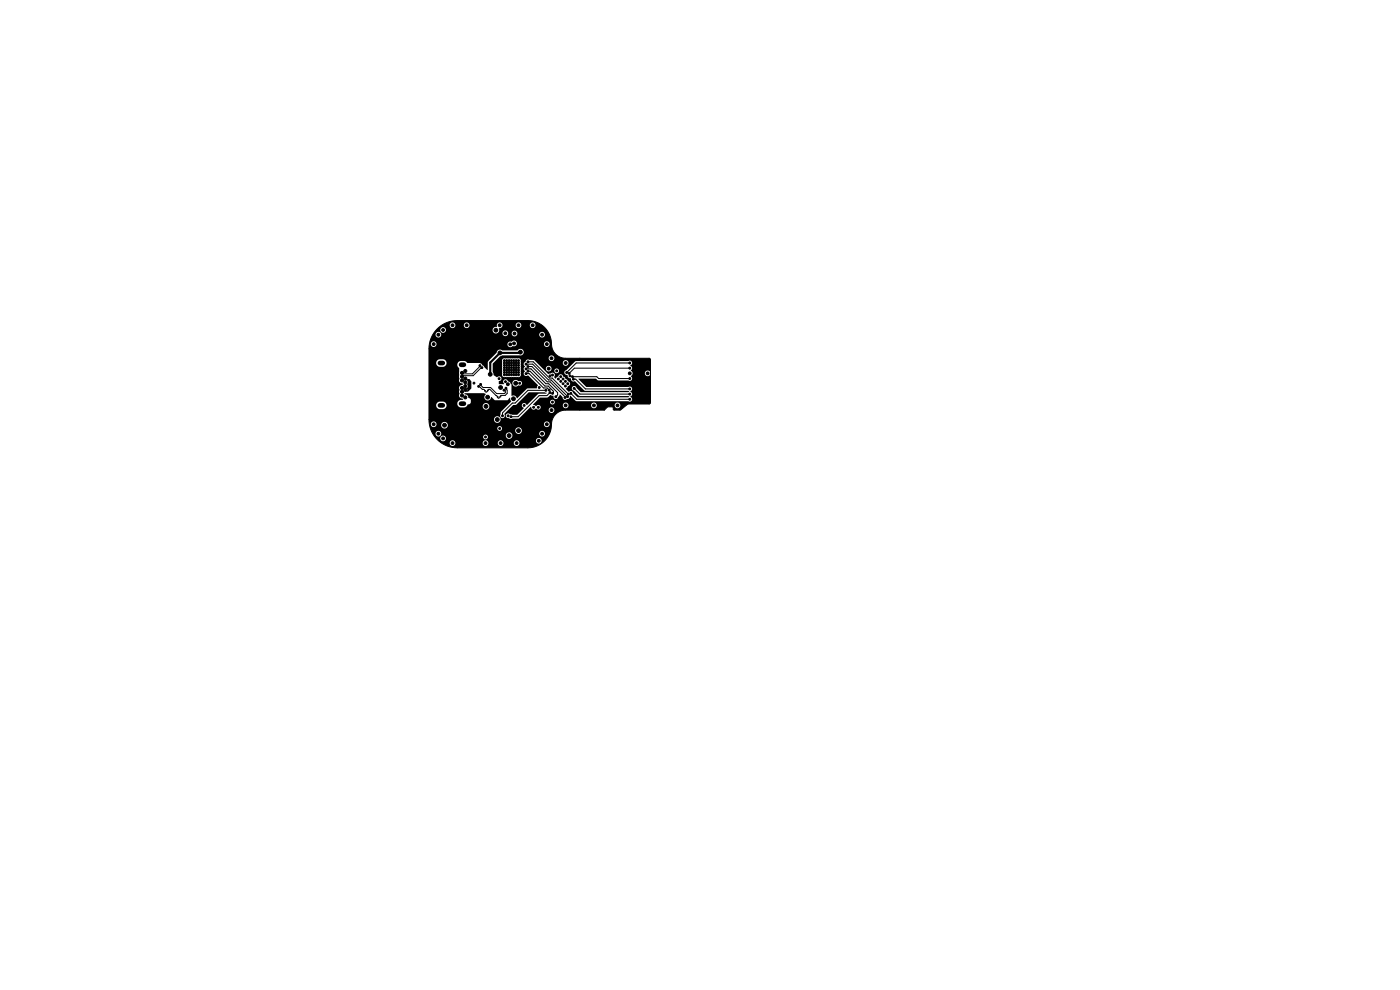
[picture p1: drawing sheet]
<svg xmlns="http://www.w3.org/2000/svg" width="297mm" height="210mm" viewBox="0 0 297 210" stroke-linecap="round" stroke-linejoin="round" font-family="sans-serif">
<g fill="#000" stroke="#000" stroke-width=".21">
<circle cx="92" cy="73" r=".3"/>
<circle cx="93" cy="71" r=".3"/>
<circle cx="94" cy="70" r=".3"/>
<circle cx="96" cy="69" r=".3"/>
<circle cx="98" cy="79.1" r=".32"/>
<circle cx="98" cy="79.9" r=".32"/>
<circle cx="98.7" cy="78.7" r=".32"/>
<circle cx="99" cy="69" r=".3"/>
<circle cx="101.8" cy="77.6" r=".2"/>
<circle cx="102.2" cy="78" r=".2"/>
<circle cx="104" cy="79.4" r=".4"/>
<circle cx="105.2" cy="70" r=".4"/>
<circle cx="106" cy="69" r=".3"/>
<circle cx="106.1" cy="74.9" r=".4"/>
<circle cx="107" cy="78.5" r=".2"/>
<circle cx="107" cy="79.5" r=".2"/>
<circle cx="107" cy="77.5" r=".2"/>
<circle cx="107" cy="76.5" r=".2"/>
<circle cx="107" cy="79" r=".2"/>
<circle cx="107" cy="77" r=".2"/>
<circle cx="107" cy="78" r=".2"/>
<circle cx="107.2" cy="70.7" r=".3"/>
<circle cx="107.5" cy="77.5" r=".2"/>
<circle cx="107.5" cy="79.5" r=".2"/>
<circle cx="107.5" cy="78.5" r=".2"/>
<circle cx="107.5" cy="76.5" r=".2"/>
<circle cx="107.5" cy="79" r=".2"/>
<circle cx="107.5" cy="77" r=".2"/>
<circle cx="107.5" cy="78" r=".2"/>
<circle cx="108" cy="79.5" r=".2"/>
<circle cx="108" cy="77.5" r=".2"/>
<circle cx="108" cy="78.5" r=".2"/>
<circle cx="108" cy="76.5" r=".2"/>
<circle cx="108" cy="79" r=".2"/>
<circle cx="108" cy="77" r=".2"/>
<circle cx="108" cy="78" r=".2"/>
<circle cx="108.3" cy="73.1" r=".3"/>
<circle cx="108.5" cy="78.5" r=".2"/>
<circle cx="108.5" cy="77.5" r=".2"/>
<circle cx="108.5" cy="79.5" r=".2"/>
<circle cx="108.5" cy="76.5" r=".2"/>
<circle cx="108.5" cy="79" r=".2"/>
<circle cx="108.5" cy="77" r=".2"/>
<circle cx="108.5" cy="78" r=".2"/>
<circle cx="109" cy="77.5" r=".2"/>
<circle cx="109" cy="78.5" r=".2"/>
<circle cx="109" cy="79.5" r=".2"/>
<circle cx="109" cy="76.5" r=".2"/>
<circle cx="109" cy="79" r=".2"/>
<circle cx="109" cy="77" r=".2"/>
<circle cx="109" cy="78" r=".2"/>
<circle cx="109.1" cy="72.9" r=".3"/>
<circle cx="109.1" cy="70.7" r=".3"/>
<circle cx="109.5" cy="79.5" r=".2"/>
<circle cx="109.5" cy="78.5" r=".2"/>
<circle cx="109.5" cy="77.5" r=".2"/>
<circle cx="109.5" cy="76.5" r=".2"/>
<circle cx="109.5" cy="79" r=".2"/>
<circle cx="109.5" cy="77" r=".2"/>
<circle cx="109.5" cy="78" r=".2"/>
<circle cx="110" cy="79.5" r=".2"/>
<circle cx="110" cy="77.5" r=".2"/>
<circle cx="110" cy="78.5" r=".2"/>
<circle cx="110" cy="76.5" r=".2"/>
<circle cx="110" cy="79" r=".2"/>
<circle cx="110" cy="77" r=".2"/>
<circle cx="110" cy="78" r=".2"/>
<circle cx="110" cy="69" r=".3"/>
<circle cx="110.4" cy="74.7" r=".4"/>
<circle cx="111.6" cy="77.2" r=".2"/>
<circle cx="111.6" cy="78.2" r=".2"/>
<circle cx="111.6" cy="79.2" r=".2"/>
<circle cx="112" cy="78.8" r=".2"/>
<circle cx="112" cy="77.8" r=".2"/>
<circle cx="112" cy="76.8" r=".2"/>
<circle cx="113" cy="69" r=".3"/>
<circle cx="115" cy="71" r=".3"/>
<circle cx="116" cy="73" r=".3"/>
<circle cx="116.4" cy="78.2" r=".3"/>
<circle cx="116.7" cy="79.7" r=".2"/>
<circle cx="117" cy="76" r=".3"/>
<circle cx="117.2" cy="79.6" r=".2"/>
<circle cx="118.1" cy="78.7" r=".2"/>
<circle cx="118.9" cy="79.9" r=".2"/>
<circle cx="120" cy="77" r=".3"/>
<circle cx="120.2" cy="79" r=".2"/>
<circle cx="120.7" cy="79.2" r=".2"/>
<circle cx="120.9" cy="79.7" r=".2"/>
<circle cx="121.5" cy="79.9" r=".2"/>
<circle cx="133.6" cy="79.2" r=".3"/>
<circle cx="133.6" cy="78.1" r=".2"/>
<circle cx="133.6" cy="77" r=".2"/>
<circle cx="137.4" cy="79.2" r=".3"/>
<circle cx="92" cy="90" r=".3"/>
<circle cx="93" cy="92" r=".3"/>
<circle cx="94" cy="93" r=".3"/>
<circle cx="94.3" cy="90.2" r=".4"/>
<circle cx="96" cy="94" r=".3"/>
<circle cx="98" cy="82.3" r=".32"/>
<circle cx="98" cy="83.9" r=".32"/>
<circle cx="98" cy="83.1" r=".32"/>
<circle cx="98" cy="80.7" r=".32"/>
<circle cx="98.7" cy="81.9" r=".32"/>
<circle cx="98.7" cy="82.7" r=".32"/>
<circle cx="98.7" cy="84.3" r=".32"/>
<circle cx="98.7" cy="81.1" r=".32"/>
<circle cx="98.7" cy="80.3" r=".32"/>
<circle cx="100.6" cy="81.3" r=".2"/>
<circle cx="101.5" cy="82" r=".2"/>
<circle cx="102" cy="81.5" r=".2"/>
<circle cx="103" cy="92.7" r=".2"/>
<circle cx="103" cy="94" r=".3"/>
<circle cx="103.1" cy="86.2" r=".4"/>
<circle cx="103.5" cy="84.3" r=".4"/>
<circle cx="105.5" cy="89" r=".4"/>
<circle cx="105.9" cy="80.3" r=".2"/>
<circle cx="106" cy="90.9" r=".2"/>
<circle cx="106.2" cy="82.2" r=".4"/>
<circle cx="106.2" cy="94" r=".3"/>
<circle cx="106.6" cy="88.2" r=".2"/>
<circle cx="106.9" cy="82.8" r=".2"/>
<circle cx="107.2" cy="81" r=".2"/>
<circle cx="107.3" cy="82.3" r=".2"/>
<circle cx="107.7" cy="81.5" r=".3"/>
<circle cx="107.8" cy="88.2" r=".2"/>
<circle cx="107.8" cy="91.2" r=".4"/>
<circle cx="108" cy="92.4" r=".4"/>
<circle cx="108.4" cy="88.4" r=".2"/>
<circle cx="108.9" cy="84.6" r=".4"/>
<circle cx="109.4" cy="81.3" r=".4"/>
<circle cx="109.6" cy="94" r=".3"/>
<circle cx="110" cy="91.4" r=".4"/>
<circle cx="110.3" cy="81.3" r=".2"/>
<circle cx="111.2" cy="86" r=".2"/>
<circle cx="113.2" cy="86.4" r=".2"/>
<circle cx="113.5" cy="90" r=".4"/>
<circle cx="114.2" cy="86.4" r=".2"/>
<circle cx="114.3" cy="93.5" r=".3"/>
<circle cx="114.4" cy="82.2" r=".2"/>
<circle cx="115" cy="92" r=".3"/>
<circle cx="115.8" cy="82.8" r=".2"/>
<circle cx="116" cy="90" r=".3"/>
<circle cx="116.5" cy="82.7" r=".2"/>
<circle cx="116.7" cy="83.3" r=".2"/>
<circle cx="117" cy="87" r=".3"/>
<circle cx="117.2" cy="85.3" r=".2"/>
<circle cx="117.2" cy="83.4" r=".2"/>
<circle cx="117.9" cy="84.2" r=".2"/>
<circle cx="118.4" cy="80.4" r=".2"/>
<circle cx="118.9" cy="80.9" r=".2"/>
<circle cx="119.4" cy="81.4" r=".2"/>
<circle cx="119.4" cy="80.4" r=".2"/>
<circle cx="119.9" cy="84.3" r=".2"/>
<circle cx="119.9" cy="80.9" r=".2"/>
<circle cx="119.9" cy="81.9" r=".2"/>
<circle cx="120" cy="86" r=".3"/>
<circle cx="120.4" cy="84.2" r=".2"/>
<circle cx="120.4" cy="81.4" r=".2"/>
<circle cx="120.6" cy="83.6" r=".2"/>
<circle cx="121.1" cy="83.4" r=".2"/>
<circle cx="121.6" cy="80.4" r=".2"/>
<circle cx="121.8" cy="82.4" r=".2"/>
<circle cx="126" cy="86" r=".3"/>
<circle cx="131" cy="86" r=".3"/>
<circle cx="133.6" cy="82.5" r=".2"/>
<circle cx="133.6" cy="81.4" r=".2"/>
<circle cx="133.6" cy="83.6" r=".2"/>
<circle cx="133.6" cy="84.7" r=".2"/>
<circle cx="133.6" cy="80.3" r=".2"/>
</g>
<path d="M93.3 77h.6M97.8 77.4h.6M93.3 86h.6M97.8 85.6h.6" fill="none" stroke="#000" stroke-width="1"/>
<path d="M110.4 74.7l-.2 .2h-4.1l-2.1 2v2.5" fill="none" stroke="#000" stroke-width=".45"/>
<g fill="none" stroke="#000" stroke-width=".21">
<path d="M92.8 69.8a6 6 0 0 1 4.2-1.8h15a5.1 5.1 0 0 1 5 5.5 3 3 0 0 0 3 2.5h17.7l.3 .3v9.1l-.1 .3h-4.7l-1.7 1.3h-1.3l-.2-.7h-1.1l-.7 .7h-8.2a3.1 3.1 0 0 0-3 3.4 5 5 0 0 1-5 4.6h-15a6 6 0 0 1-6-6v-15a6 6 0 0 1 1.8-4.2zM101.8 77.6l-1.6 1.7h-2l-.2-.2M102.2 78l-1.8 1.7h-2.2l-.2 .2M101.5 82l.8 .6h.4l.1 .3M102 81.6l.5 .6h1.6l1.3 1.3h1.6l.2-.2v-.4l-.3-.1M102.8 82.9h.1M102.8 82.9l.3 .3 .3-.3M103.4 82.9h.1M103.4 82.9l.2-.3h.3l1.6 1.6M105.5 84.2h.1M105.5 84.2l.3 .2 .3-.2M106.1 84.2h.1"/>
<path d="M107.3 82.3l.3 .4v.8l-.4 .4h-.9l-.2 .3"/>
</g>
<path d="M107.3 82.3v.1" fill="none" stroke="#000" stroke-width=".28"/>
<g fill="none" stroke="#000" stroke-width=".22">
<path d="M111.6 79.3h.6l3.1 3h.8l.4 .4M111.6 78.3h1.1l3.1 3.1h.6l1.9 1.9v.5l-.4 .4M111.6 77.3h1.4l3.4 3.3h.5l3.5 3.6M112 78.7h.5l3.1 3.2h.7l1.1 1.1-.2 .4M112 77.7h.8l3.3 3.3h.6l3.2 3.2v.1M112 76.7h1.1l3.5 3.5h.5l3.5 3.4M121.5 79.9h5.1l.4 .4h6.6M133.6 78.1h-11.8l-1.1 1.1M133.6 77h-11.4l-2 2M115.8 82.8h-3.8l-2.7 2.7h-.6l-2.1 2.1v.6M116.7 83.3l-.7 .6h-1.6l-4.5 4.5h-1.5M121.1 83.4l1.3 1.3h11.2"/>
<path d="M121.6 80.4h.5l2.1 2.1h9.4M121.8 82.4l1.2 1.2h10.6"/>
</g>
<path d="M92.8 69.8l.9-.8h1.7v.2a.61 .61 0 0 0 .7 .4 .61 .61 0 0 0 .5-.6h1.8v.2a.61 .61 0 0 0 1 .3 .61 .61 0 0 0-.1-1 .61 .61 0 0 0-.9 .5h-1.8v-.2a.61 .61 0 0 0-.7-.4 .61 .61 0 0 0-.5 .6h-1.7l.2-.2a6 6 0 0 1 3.1-.8h15a5.1 5.1 0 0 1 5 5.5 3 3 0 0 0 3 2.5h17.7l.3 .3-.1 2.6a.63 .63 0 0 0-.9-.1 .63 .63 0 0 0 0 .9 .63 .63 0 0 0 1-.1v5.8l-.2 .3h-4.6l-1.7 1.3h-1.3l-.2-.7h-1.1l-.7 .7h-8.2a3.2 3.2 0 0 0-3 3.7 5 5 0 0 1-5 4.3h-15a6 6 0 0 1-3.1-.8l-.2-.2h1.7v.2a.61 .61 0 0 0 .7 .4 .61 .61 0 0 0 .5-.6h5.8v.2a.61 .61 0 0 0 .7 .4 .61 .61 0 0 0 .5-.6h2v.2a.61 .61 0 0 0 .7 .4 .61 .61 0 0 0 .5-.6h2.2v.2a.6 .6 0 0 0 1 .3 .6 .6 0 0 0-.1-1h3.8v.2a.61 .61 0 0 0 1 .3 .61 .61 0 0 0-.1-1.1 .61 .61 0 0 0-.9 .6h-3.8a.61 .61 0 0 0-.9 .5h-2.2v-.2a.61 .61 0 0 0-.7-.4 .61 .61 0 0 0-.5 .6h-2v-.2a.61 .61 0 0 0-.7-.4 .61 .61 0 0 0-.5 .6h-5.8v-.2a.61 .61 0 0 0-.7-.4 .61 .61 0 0 0-.5 .6h-1.7l-1.2-1h.9a.61 .61 0 0 0 .8 .6 .61 .61 0 0 0 .3-.9h8v.1a.5 .5 0 0 0 .7 .4 .5 .5 0 0 0 .2-.8h3.9v.2a.7 .7 0 0 0 1.1 .3 .7 .7 0 0 0-.1-1.1 .7 .7 0 0 0-1 .6l-4-.1a.51 .51 0 0 0-.5-.1 .51 .51 0 0 0-.3 .5h-8a.61 .61 0 0 0-.7-.3 .61 .61 0 0 0-.4 .6h-.9l-.7-1h.6a.61 .61 0 0 0 .9 .5 .61 .61 0 0 0 .1-1 .61 .61 0 0 0-1 .3v.2h-.6l-.7-2h.3v.2a.6 .6 0 0 0 .6 .4 .6 .6 0 0 0 .6-.4h1v.2a.71 .71 0 0 0 .8 .5h11.1l.2 .4 .2 .1h3.4a.7 .7 0 0 0 1 .6h4.1v.2a.61 .61 0 0 0 1 .3 .61 .61 0 0 0-.1-1 .61 .61 0 0 0-.9 .5h-4.1l.1-.1a.71 .71 0 0 0-.1-1.2 .71 .71 0 0 0-1 .7h-3.1l.1-.1a.51 .51 0 0 0-.1-.9 .51 .51 0 0 0-.7 .5h-11.1l.5-.4 .1-.5h20.4a.61 .61 0 0 0 .9 .5 .61 .61 0 0 0 .1-1 .61 .61 0 0 0-1 .3v.2h-20.4a.7 .7 0 0 0-.8-.5 .7 .7 0 0 0-.6 .7h-1a.61 .61 0 0 0-.5-.8 .61 .61 0 0 0-.7 .6h-.3l-.1-1h13.8v.2a.71 .71 0 0 0 1.1 .3 .71 .71 0 0 0-.1-1.1 .71 .71 0 0 0-1 .6h-13.8v-3.1h1.5l.1 .5 .4 .3 1.2 .1a.8 .8 0 0 0 .5-.9 .8 .8 0 0 0-.7-.7l-1 .1-.5 .6h-1.5v-9h1.5a.8 .8 0 0 0 .8 .9h.9l.5-.5h2.3l.1 .4 .3 .4 .1 2.2a.76 .76 0 0 0 .7 1.1l-.1 .3a.67 .67 0 0 0-.7 .3 .67 .67 0 0 0 .1 .7l-.1 .4 .1 .4a.73 .73 0 0 0 0 .7 .73 .73 0 0 0 .7 .4v.2h-.5a.8 .8 0 0 0-.7 .9 .8 .8 0 0 0 .7 .7h.8l.5-.2h3.4a.71 .71 0 0 0 1 .6 .71 .71 0 0 0 .1-1.1 .71 .71 0 0 0-1.1 .3v.2h-3.4l.3-.4a.53 .53 0 0 0 .6-.5l-.1-.6-.4-.3a.88 .88 0 0 0-.8-.8v-.2h4.1l.4 .2a.76 .76 0 0 0 0 1.3 .76 .76 0 0 0 1.1-.7l.8 .7h2.7l.4-.5h.1l.2 .8-2.1 2.1-.1 .6a.51 .51 0 0 0 .4 .8 .51 .51 0 0 0 .4-.8v-.2l1.8-1.8 .8-.1 2.5-2.6h3.4l.5 .2-.2 .1-1.7 .1-2.3 2.3a.55 .55 0 0 0-1-.2 .55 .55 0 0 0 .3 .9l-1.3 1.4-1.5-.1a.55 .55 0 0 0-.7-.2 .55 .55 0 0 0-.3 .7 .55 .55 0 0 0 .7 .3l.3 .2 1.8-.1 1.8-1.8h4.5a.61 .61 0 0 0 .9 .6 .61 .61 0 0 0 .1-1.1 .61 .61 0 0 0-1 .3v.2h-4.5l.7-.7a.6 .6 0 0 0 .4 .6 .6 .6 0 0 0 .7-.3 .51 .51 0 0 0 .8 .2 .51 .51 0 0 0 0-.8h4.9v.2a.61 .61 0 0 0 .7 .4 .61 .61 0 0 0 .5-.6h4.8v.2a.61 .61 0 0 0 .7 .4 .61 .61 0 0 0 .5-.6h3.8v.2a.61 .61 0 0 0 1 .3 .61 .61 0 0 0-.1-1.1 .61 .61 0 0 0-.9 .6h-3.8v-.2a.61 .61 0 0 0-.7-.4 .61 .61 0 0 0-.5 .6h-4.8v-.2a.61 .61 0 0 0-.7-.4 .61 .61 0 0 0-.5 .6h-4.9a.53 .53 0 0 0-.8 .2l-.6-.4 .5-.5h3.1v.1a.51 .51 0 0 0 .8 .3 .51 .51 0 0 0-.1-.9 .51 .51 0 0 0-.7 .5h-3.1l.9-.9 1.6-.1 .7-.5a.77 .77 0 0 1 .8 .7 .62 .62 0 0 0 1-.4l.2-.4 .6 .6a.55 .55 0 0 0 .3 .5 .55 .55 0 0 0 .6-.1 .74 .74 0 0 0 .7-.8l1.3 1.2h11a.53 .53 0 0 0 .8-.3 .53 .53 0 0 0-.4-.7 .57 .57 0 0 0 .4-.5 .57 .57 0 0 0-.4-.6 .52 .52 0 0 0 .4-.7 .52 .52 0 0 0-.8-.2h-8.9l-1.7-1.7 3.7-.1 .5 .4h6.4a.54 .54 0 0 0 .8-.2 .54 .54 0 0 0-.3-.7 .68 .68 0 0 0 0-1.2 .59 .59 0 0 0-.1-1.1 .52 .52 0 0 0 .4-.7 .52 .52 0 0 0-.8-.2h-11.1l-2.1 1.9a.55 .55 0 0 0-.4 .7 .55 .55 0 0 0 .7 .4 .75 .75 0 0 0 .7 .7l.2 .5 .7 .1 2.1 2h9.2l.2 .2-.2 .1h-10.1l-.9-.9a.51 .51 0 0 0-.9-.2 .51 .51 0 0 0 .3 .8l1.3 1.1h10.3l.2 .2-.2 .1h-10.7l-1-.9a.58 .58 0 0 0-1-.3l-.6-.6 .4-.5a.54 .54 0 0 0 .5-.5 .54 .54 0 0 0-.4-.6l-1-1a.58 .58 0 0 0-.6-.5 .58 .58 0 0 0-.5 .5l-.5 .4-.4-.3a.54 .54 0 0 0 0-.8 .54 .54 0 0 0-.7 0l-.5 .1-1.1-1.1h.6v.2a.6 .6 0 0 0 1 .3h.8v.1a.51 .51 0 0 0 .8 .3 .51 .51 0 0 0-.1-.9 .51 .51 0 0 0-.7 .5l-.8-.1a.61 .61 0 0 0-.2-1 .61 .61 0 0 0-.8 .6h-.6l-1.2-1.2h5.4v.2a.61 .61 0 0 0 1 .3 .61 .61 0 0 0-.1-1 .61 .61 0 0 0-.9 .5h-5.4l-.7-.6-1-.1a.62 .62 0 0 0-.9 .5 .62 .62 0 0 0 0 1h-.1a.6 .6 0 0 0 .1 1 .55 .55 0 0 0-.2 .8 .55 .55 0 0 0 .8 .1l2.1 2-.2 .7h-2.1l-2.1 2.1-.1-.1a.8 .8 0 0 0-1.1-.5v-2.4l-.2-.2h.4a.78 .78 0 0 0 .5 .7 .78 .78 0 0 0 .8-.2 .52 .52 0 0 0 .7-.6 .52 .52 0 0 0-.8-.4 .71 .71 0 0 0-.8-.2 .71 .71 0 0 0-.4 .7h-.4l-.6-.4a.53 .53 0 0 0-.8-.3 .53 .53 0 0 0 .1 .9h-1.2v-.6a.55 .55 0 0 0 .5-.8 .55 .55 0 0 0-.9-.1l-.7-.4-.2-.7v-1.7l.7-.7h1.3v2.7a.66 .66 0 0 0 .2 .7 .66 .66 0 0 0 .7 .1h2.4a.59 .59 0 0 0 .6-.2 .59 .59 0 0 0 .1-.7v-1.9a1.08 1.08 0 0 0-.4-1.2h6.3v.2a.61 .61 0 0 0 1 .3 .61 .61 0 0 0-.1-1 .61 .61 0 0 0-.9 .5h-9.2a.51 .51 0 0 0-.7 .5h-1.3l.9-.9 .5-.2h3.6a.72 .72 0 0 0 .9-.4 .72 .72 0 0 0-.4-.9 .72 .72 0 0 0-.9 .2h-3.3a.71 .71 0 0 0-.7-.1 .71 .71 0 0 0-.5 .6l-1.8 1.9-.1 1.8-1.6-1.5h-2.6l-.6-.4h-.9a.8 .8 0 0 0-.7 .7l-2.3-.1a.8 .8 0 0 0-.7-1h-.8a.8 .8 0 0 0-.7 .7h-1.5l.1-3.9h.3v.2a.6 .6 0 0 0 .7 .4 .6 .6 0 0 0 .5-.6h15l.1 .2a.66 .66 0 0 0 1.1 .2 .6 .6 0 0 0 .8-.4h5.8v.2a.61 .61 0 0 0 1 .3 .61 .61 0 0 0-.1-1 .61 .61 0 0 0-.9 .5h-5.8l.1-.1a.65 .65 0 0 0-.5-.6 .65 .65 0 0 0-.7 .2 .6 .6 0 0 0-.9 .5h-15a.61 .61 0 0 0-.6-.6 .61 .61 0 0 0-.6 .6h-.3v-.2l.7-1.8h.6v.2a.61 .61 0 0 0 1 .3 .61 .61 0 0 0-.1-1 .61 .61 0 0 0-.9 .5h-.6l.7-1h.9v.2a.6 .6 0 0 0 .7 .4 .6 .6 0 0 0 .5-.6h9.9v.2a.7 .7 0 0 0 .9 .5h1.2v.2a.6 .6 0 0 0 .7 .4 .6 .6 0 0 0 .5-.6h.7l.1 .2a.6 .6 0 0 0 .5 .5 .6 .6 0 0 0 .6-.4h4.7v.2a.61 .61 0 0 0 1 .3 .61 .61 0 0 0-.1-1 .61 .61 0 0 0-.9 .5l-4.7-.1a.61 .61 0 0 0-.5-.8 .61 .61 0 0 0-.7 .6h-.7a.61 .61 0 0 0-.6-.6 .61 .61 0 0 0-.6 .6h-1.1a.91 .91 0 0 0 .3-1.1 .63 .63 0 0 0 .8-.6h2.8v.2a.61 .61 0 0 0 .7 .4 .61 .61 0 0 0 .5-.6h1.8v.2a.61 .61 0 0 0 1 .3 .61 .61 0 0 0-.1-1 .61 .61 0 0 0-.9 .5h-1.8v-.2a.61 .61 0 0 0-.7-.4 .61 .61 0 0 0-.5 .6h-2.8v-.2a.64 .64 0 0 0-.9-.3 .64 .64 0 0 0-.3 .9 .72 .72 0 0 0-.9 .6h-9.9a.61 .61 0 0 0-.6-.6 .61 .61 0 0 0-.6 .6h-.9zM98.8 80.5l.8-.1 .4 .5v1.5l-.7 .7h-.3l-.2-.2 .1-.1 .2 .1v-.3h-.2l-.1-.1 .1-.1a.6 .6 0 0 0 .2-.9l.1-.5z" fill="#000"/>
</svg>
